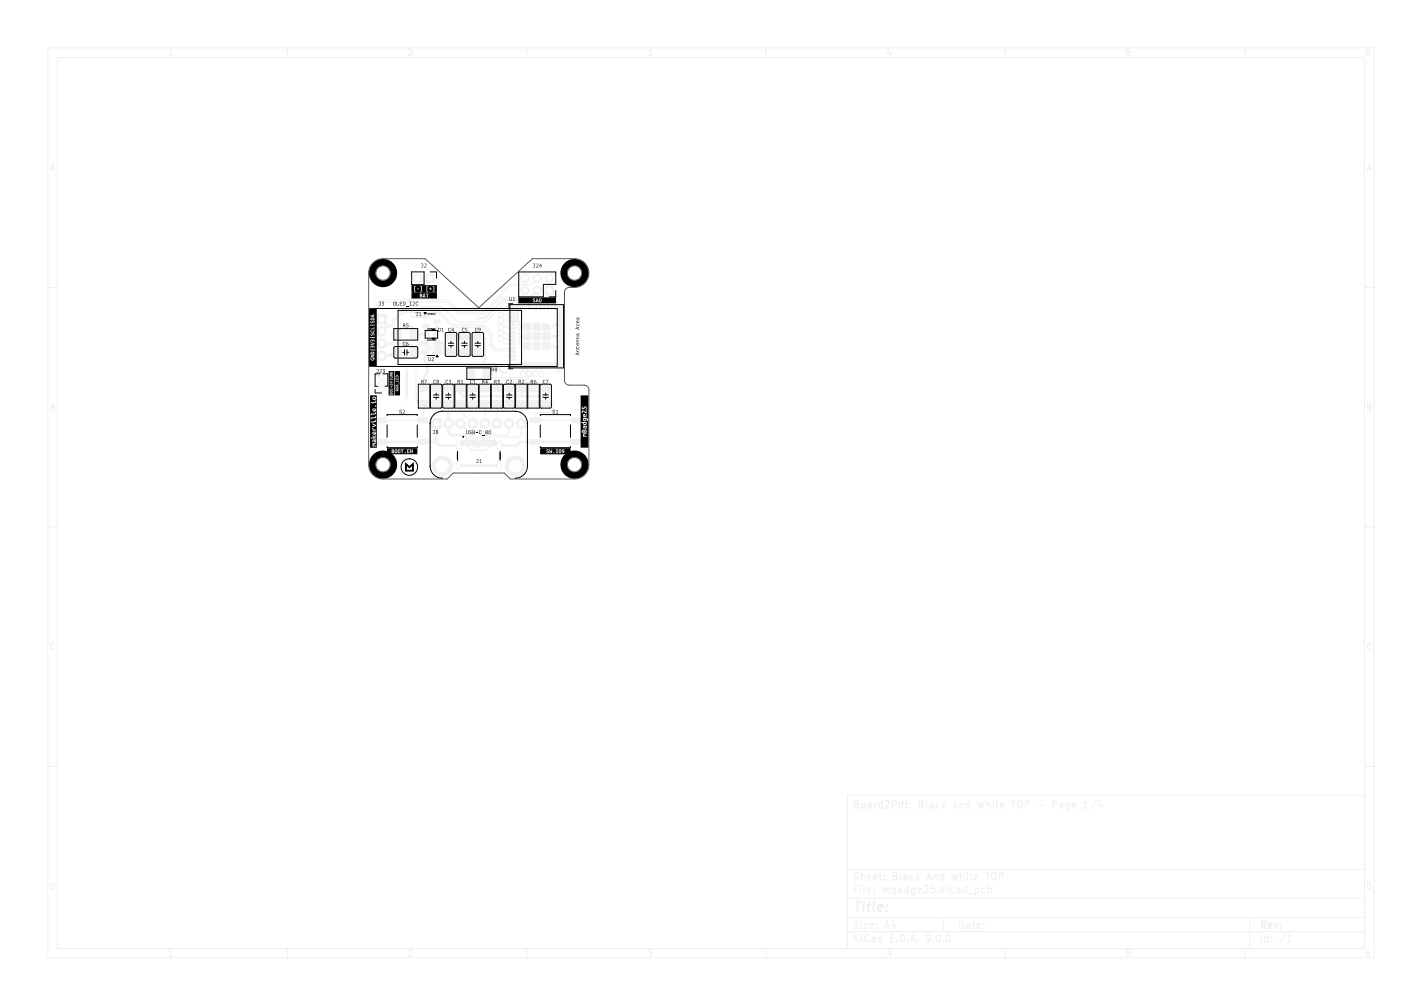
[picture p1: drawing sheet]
<svg xmlns="http://www.w3.org/2000/svg" width="297mm" height="210mm" viewBox="0 0 297 210" stroke-linecap="round" stroke-linejoin="round" font-family="sans-serif">
<g fill="none" stroke="#f0f0f0" stroke-width=".21">
<path d="M10 10h277v190h-277zM12 12h273v186h-273zM35.3 11.6h.8M35.3 10.7l.4-.4v1.3M60 10v2M85.3 10.4l.5-.1 .3 .4-.8 .9h.8M110 10v2M135.3 10.3h.8l-.4 .5 .3 .1v.6l-.2 .1-.5-.1M160 10v2M185.7 10.2l-.4 1h.9M186 10.7v.9M210 10v2"/>
<path d="M236 10.3h-.6l-.1 .6 .2-.1 .5 .1 .1 .1-.1 .5-.2 .1-.5-.1M260 10v2M286 10.3l-.4 .1-.2 .2-.1 .7 .3 .3 .4-.1 .1-.5-.1-.1-.4-.1-.3 .2M10.6 35.6l.4-1.3 .4 1.3M10.7 35.2h.6M285.6 35.6l.4-1.3 .4 1.3M285.7 35.2h.6M10 60h2M285 60h2M10.7 84.3h.4l.2 .2-.2 .4 .2 .1 .1 .3-.2 .3h-.5zM10.7 84.9h.4M99.7 91.3h.9l.2 .2v.9"/>
<path d="M101.3 84.3v4.1l-2 2v2.9l.2 .2h.5l.2-.2v-.9M103.8 84.3v4.1l-1.7 1.7h-1.7l-.7 .7v1.6M285.7 84.3h.4l.2 .2-.2 .4 .2 .1 .1 .3-.2 .3h-.5zM285.7 84.9h.4M10 110h2M285 110h2M11.4 134.4a.58 .58 0 0 0-.8 .5 .58 .58 0 0 0 .8 .6M286.4 134.4a.58 .58 0 0 0-.8 .5 .58 .58 0 0 0 .8 .6M10 160h2M177 166h108v32h-108zM178.5 167.2h.5l.2 .3-.2 .4 .2 .2 .1 .3-.3 .3h-.5zM178.5 167.9h.5"/>
<path d="M180 167.8l.4-.1 .3 .3v.4l-.3 .3-.4-.1-.1-.2zM181.3 167.8h.6l.1 .9M182 168.1h-.5l-.3 .2 .3 .4 .5-.1M182.7 167.7v1M183.1 167.7l-.4 .3M184.2 167.8l-.4-.1-.3 .3 .2 .6h.5M184.2 167.2v1.5M184.9 167.3l.6-.1 .2 .4-.9 1.1h.9M186.4 168l.7-.1 .1-.2v-.4l-.8-.1v1.5M188.5 167.8l-.4-.1-.3 .3 .2 .6h.5M188.5 167.2v1.5M189 167.7h.6"/>
<path d="M189.6 167.2l-.4 .2v1.3M190.1 167.8v.1M190.1 168.6v.1M192 167.2h.5l.2 .3-.2 .4 .2 .2 .1 .3-.3 .3h-.5zM192 167.9h.5M193.5 167.2v1.3l.2 .2M194.2 167.8h.6l.1 .9M194.9 168.1h-.5l-.2 .2 .2 .4 .5-.1M196.2 167.8l-.4-.1-.3 .3 .2 .6h.5M196.9 167.2v1.5M197 168.1l.5 .6M197.5 167.7l-.6 .6"/>
<path d="M199 168.7l.5-1.5 .5 1.5M199.2 168.3h.7M200.5 167.7v1M200.5 167.8l.2-.1 .4 .1 .1 .9M202.5 167.8l-.4-.1-.3 .3 .2 .6h.5M202.5 167.2v1.5M204.2 167.2l.4 1.5 .3-1.1 .3 1.1 .3-1.5M206.1 167.8l.2-.1 .4 .1v.9M206.1 167.2v1.5M207.5 167.2v.1M207.5 167.7v1M208 167.7h.5"/>
<path d="M208.2 167.2v1.3l.3 .2M209 168.2l.7-.1-.1-.3-.4-.1-.2 .2v.7h.6M211.2 167.2h.9M211.7 167.2v1.5M212.7 167.3l.2-.1a.5 .5 0 0 1 .6 .5v.5a.5 .5 0 0 1-.5 .5 .5 .5 0 0 1-.5-.5v-.5zM214.2 168l.7-.1 .1-.2v-.4l-.8-.1v1.5M216.8 168.1h1.2M219.8 168l.7-.1 .2-.2-.1-.4-.8-.1v1.5M221.3 167.8h.6l.1 .9M222 168.1h-.5l-.3 .2 .3 .4 .5-.1M223.3 167.8l-.4-.1-.3 .3 .1 .6h.6M223.3 167.7v1.2l-.3 .3-.3-.1"/>
<path d="M224 168.2l.7-.1-.1-.3-.4-.1-.2 .2v.7h.6M226.4 168.7h.8M226.4 167.6l.4-.4v1.5M229 167.1l-1.3 2M229.7 167.1l-.3 1.1h.9M230.1 167.7v1M285 160h2M10.7 184.3a.66 .66 0 0 1 .7 .6 .66 .66 0 0 1-.7 .7zM35.3 198.7l.4-.4v1.3M35.3 199.6h.8M60 198v2M85.3 198.4l.5-.1 .3 .4-.8 .9h.8"/>
<path d="M110 198v2M135.3 198.3h.8l-.4 .5 .3 .1v.6l-.2 .1-.5-.1M160 198v2M177 194.5h108M177 191.5h108M177 187.5h108M177 181.5h108M178.5 195.1v1.5M178.5 185.6h.5M178.7 195.7l.6 .9M179.2 184.9h-.7v1.5M179.2 192.4l-.5-.1-.2 .1v.5l.6 .3 .1 .3-.2 .3-.6-.1"/>
<path d="M179.2 182.3l-.5-.1-.2 .1v.5l.6 .3 .1 .3-.2 .3-.6-.1M179.3 195.1l-.8 .9M179.7 184.9v.1M179.7 185.4v1M179.9 182.2v1.5M179.9 192.3v.1M179.9 192.8v1M179.9 182.8l.2-.1 .4 .1v.9M180 195.1v.1M180 195.6v1M180.5 192.8h.7l-.7 1h.7M180.5 184.9v1.3l.2 .2"/>
<path d="M181.2 185.9l.7-.1-.1-.3-.4-.1-.2 .2v.7h.6M181.2 183.2l.7-.1-.1-.3-.4-.1-.2 .2v.7h.6M181.5 195.2a.71 .71 0 0 0-1 .5 .71 .71 0 0 0 .7 .9l.3-.1M181.7 193.3l.8-.1-.1-.3-.4-.1-.3 .2 .1 .7h.6M182.2 195.7h.5l.1 .9M182.5 183.2l.7-.1-.1-.3-.4-.1-.2 .2v.7h.6M182.5 186.3v.1M182.5 185.5v.1M182.8 196h-.5l-.2 .2 .2 .4 .5-.1M183.1 193.7v.1M183.1 192.9v.1M183.6 182.7h.6"/>
<path d="M183.8 182.2v1.3l.4 .2M184.2 195.7l-.5-.1-.2 .3 .1 .6h.6M184.2 195.1v1.5M184.4 185.5l.4-.1 .2 .2M184.4 185.4v1M184.7 183.6v.1M184.7 182.8v.1M184.7 193.8l.5-1.5 .5 1.5M184.9 193.4h.7M185 185.6l.2-.2 .4 .1 .1 .9M185 185.6v.8M185.7 198.2l-.4 1h.9"/>
<path d="M186 198.7v.9M186 195.8h.5M186.4 185.5l.4-.1 .3 .3-.1 .6h-.6M186.4 184.9v1.5M186.5 182.2h.5l.3 .3-.3 .4 .3 .2 .1 .3-.3 .3h-.6zM186.5 182.9h.5M186.5 192.2l-.3 1.1h.9M186.7 195.1h-.7v1.5h.7M186.9 192.8v1M187.4 196.5v.1M187.7 185.5h.6l.1 .9M188 182.2v1.3l.2 .2"/>
<path d="M188.1 195.1a.76 .76 0 0 1 .9 .7 .76 .76 0 0 1-.9 .8zM188.4 185.8h-.5l-.2 .2 .2 .4 .5-.1M188.8 182.8h.6l.1 .9M189.5 183.1h-.5l-.3 .2 .3 .4 .5-.1M189.6 196.5v.1M189.7 185.5l-.4-.1-.3 .3 .2 .6h.5M189.7 184.9v1.5M190.1 196.6l.5-1.5 .5 1.5M190.2 196.2h.8M190.8 182.8l-.4-.1-.3 .3 .1 .6h.6M191.1 185.4v1.2l-.3 .3-.3-.1M191.1 185.5l-.4-.1-.3 .3 .1 .6h.6"/>
<path d="M191.5 182.2v1.5M191.6 196.5v.1M191.6 183.1l.4 .6M191.7 185.9l.8-.1-.1-.3-.4-.1-.3 .2 .1 .7h.6M192 182.7l-.5 .6M193 185l.6-.1 .3 .4-.9 1.1h.9M193.6 183.7l.5-1.5 .5 1.5M193.7 183.3h.8M194.2 195.7l-.2 .3h-.5l-.1-.3 .1-.5 .5-.1 .2 .1a.99 .99 0 0 1-.4 1.4h-.3M194.9 196.5v.1M195.1 182.8l.2-.1 .4 .1v.9M195.1 182.7v1"/>
<path d="M195.2 184.9h-.7v.7l.2-.1h.5l.1 .3-.1 .5-.2 .1-.5-.1M195.7 195.2l.2-.1a.8 .8 0 0 1 .5 .7 .8 .8 0 0 1-.5 .8l-.2-.1-.2-.5zM196 186.3v.1M196.7 184.9v1.5M196.8 185.8l.4 .6M197 191.5v3M197 196.5v.1M197.1 182.8l-.4-.1-.3 .3 .1 .6h.6M197.1 182.2v1.5M197.2 185.4l-.5 .6M197.8 195.2l.2-.1a.8 .8 0 0 1 .5 .7 .8 .8 0 0 1-.5 .8l-.2-.1-.1-.5zM197.9 184.9v.1"/>
<path d="M197.9 185.4v1M198.8 182.2l.4 1.5 .3-1.1 .2 1.1 .4-1.5M199.2 185.5l-.4-.1-.3 .3 .2 .6h.5M199.9 185.5h.6v.9M200.5 192.3a.76 .76 0 0 1 .8 .7 .76 .76 0 0 1-.8 .8zM200.5 185.8h-.5l-.2 .2 .2 .4 .5-.1M200.7 182.8l.2-.1 .3 .1 .1 .9M200.7 182.2v1.5M201.9 184.9v1.5M201.9 185.5l-.4-.1-.3 .3 .1 .6h.6M202 192.9h.5l.1 .9M202 182.2v.1"/>
<path d="M202 182.7v1M202.2 186.5h1.2M202.5 182.7h.6M202.6 193.2h-.5l-.2 .2 .2 .4 .5-.1M202.7 182.2v1.3l.4 .2M203.1 192.8h.6M203.3 192.3v1.3l.4 .2M203.5 183.2l.7-.1v-.3l-.5-.1-.2 .2 .1 .7h.6M203.7 185.5l.5-.1 .3 .3-.2 .6h-.6M203.7 185.4v1.5M204.1 193.3l.7-.1-.1-.3-.4-.1-.2 .2 .1 .7h.5M205.5 193.7v.1"/>
<path d="M205.5 192.9v.1M205.7 185.5l-.4-.1-.3 .3 .2 .6h.5M205.8 182.2h.9M206.2 182.2v1.5M206.4 185.5l.4-.1 .3 .3-.1 .6h-.6M206.4 184.9v1.5M207.2 182.4l.3-.2a.5 .5 0 0 1 .6 .5v.5a.5 .5 0 0 1-.5 .5 .5 .5 0 0 1-.5-.5zM208.7 183l.8-.1 .1-.2-.1-.4-.8-.1v1.5M210 198v2M236 198.3h-.6l-.1 .6 .2-.1 .5 .1 .1 .1-.1 .5-.2 .1-.5-.1M260 198v2M261 191.5v6.5"/>
<path d="M263.5 195.1v1.5M264.8 195.7l-.4-.1-.3 .3 .1 .6h.6M264.8 195.1v1.5M265.5 196.5v.1M265.5 195.7v.1M268.5 195l-1.3 2M268.9 196.6h.8M268.9 195.5l.4-.4v1.5M285.7 184.3a.66 .66 0 0 1 .7 .6 .66 .66 0 0 1-.7 .7zM286 198.3l-.4 .1-.2 .2-.1 .8 .3 .2 .4-.1 .1-.5-.1-.1-.4-.1-.3 .2"/>
</g>
<path d="M97.6 92.4v.7l1 .9h2.8l1-.9v-.7M263.6 193.1l.7-.1 .1-.2-.1-.4-.7-.1v1.5M263.9 193.1l.5 .7M265 193.3l.7-.2-.1-.2-.4-.1-.2 .2 .1 .7h.5M266.2 192.8l.4 1 .3-1M267.5 193.6v.2M267.5 192.9v.1" fill="none" stroke="#f0f0f0" stroke-width=".3"/>
<path d="M178.7 188.2h1.1M179.3 188.2l-.3 2M180.4 188.9l-.1 1.3M180.5 188.2v.2M181.1 188.9h.7M181.5 188.2l-.3 1.7 .1 .2 .4 .1M182.6 188.2l-.2 1.7 .2 .3M183.4 189.5l1-.1-.1-.4h-.7l-.3 .9 .3 .3 .6-.1M185.1 190v.2M185.3 189l-.1 .2" fill="none" stroke="#f0f0f0" stroke-width=".4"/>
<g fill="#f0f0f0" stroke="#f0f0f0" stroke-width=".21">
<path d="M78.7 87.3h2v1h-2z"/>
<path d="M87.3 87.3h2v1h-2z"/>
<path d="M78.7 91.8h2v1h-2z"/>
<path d="M87.3 91.8h2v1h-2z"/>
<path d="M115.9 63.9h.4v.8h-.4z"/>
<path d="M115.1 63.9h.4v.8h-.4z"/>
<path d="M114.3 63.9h.4v.8h-.4z"/>
<path d="M113.5 63.9h.4v.8h-.4z"/>
<path d="M112.7 63.9h.4v.8h-.4z"/>
<path d="M111.9 63.9h.4v.8h-.4z"/>
<path d="M111.1 63.9h.4v.8h-.4z"/>
<path d="M110.3 63.9h.4v.8h-.4z"/>
<path d="M109.5 63.9h.4v.8h-.4z"/>
<path d="M108.7 63.9h.4v.8h-.4z"/>
<path d="M107.9 63.9h.4v.8h-.4z"/>
<path d="M106.8 65.2h.8v.4h-.8z"/>
<path d="M106.8 66h.8v.4h-.8z"/>
<path d="M106.8 66.8h.8v.4h-.8z"/>
<path d="M106.8 67.6h.8v.4h-.8z"/>
<path d="M106.8 68.4h.8v.4h-.8z"/>
<path d="M106.8 69.2h.8v.4h-.8z"/>
<path d="M106.8 70h.8v.4h-.8z"/>
<path d="M106.8 70.8h.8v.4h-.8z"/>
<path d="M106.8 71.6h.8v.4h-.8z"/>
<path d="M106.8 72.4h.8v.4h-.8z"/>
<path d="M106.8 73.2h.8v.4h-.8z"/>
<path d="M106.8 74h.8v.4h-.8z"/>
<path d="M106.8 74.8h.8v.4h-.8z"/>
<path d="M107.9 75.7h.4v.8h-.4z"/>
<path d="M108.7 75.7h.4v.8h-.4z"/>
<path d="M109.5 75.7h.4v.8h-.4z"/>
<path d="M110.3 75.7h.4v.8h-.4z"/>
<path d="M111.1 75.7h.4v.8h-.4z"/>
<path d="M111.9 75.7h.4v.8h-.4z"/>
<path d="M112.7 75.7h.4v.8h-.4z"/>
<path d="M113.5 75.7h.4v.8h-.4z"/>
<path d="M114.3 75.7h.4v.8h-.4z"/>
<path d="M115.1 75.7h.4v.8h-.4z"/>
<path d="M115.9 75.7h.4v.8h-.4z"/>
<path d="M116.6 74.8h.8v.4h-.8z"/>
<path d="M116.6 74h.8v.4h-.8z"/>
<path d="M116.6 73.2h.8v.4h-.8z"/>
<path d="M116.6 72.4h.8v.4h-.8z"/>
<path d="M116.6 71.6h.8v.4h-.8z"/>
<path d="M116.6 70.8h.8v.4h-.8z"/>
<path d="M116.6 70h.8v.4h-.8z"/>
<path d="M116.6 69.2h.8v.4h-.8z"/>
<path d="M116.6 68.4h.8v.4h-.8z"/>
<path d="M116.6 67.6h.8v.4h-.8z"/>
<path d="M116.6 66.8h.8v.4h-.8z"/>
<path d="M116.6 66h.8v.4h-.8z"/>
<path d="M116.6 65.2h.8v.4h-.8z"/>
<path d="M113.3 67.5h.9l.6 .6v.9h-1.5z"/>
<path d="M111.4 67.5h1.4v1.5h-1.4z"/>
<path d="M109.4 67.5h1.4v1.5h-1.4z"/>
<path d="M113.3 69.5h1.5v1.4h-1.5z"/>
<path d="M111.4 69.5h1.4v1.4h-1.4z"/>
<path d="M109.4 69.5h1.4v1.4h-1.4z"/>
<path d="M113.3 71.5h1.5v1.4h-1.5z"/>
<path d="M111.4 71.5h1.4v1.4h-1.4z"/>
<path d="M109.4 71.5h1.4v1.4h-1.4z"/>
<path d="M116.7 75.8h.7v.7h-.7z"/>
<path d="M106.8 75.8h.7v.7h-.7z"/>
<path d="M106.8 63.9h.7v.7h-.7z"/>
<path d="M116.7 63.9h.7v.7h-.7z"/>
<path d="M85.7 72.7h1.2v1.7h-1.2z"/>
<path d="M82.6 72.7h1.2v1.7h-1.2z"/>
<path d="M104.2 67.8h.8v.9h-.8z"/>
<path d="M97.9 80.5h1.7v1.2h-1.7z"/>
<path d="M97.9 83.7h1.7v1.2h-1.7z"/>
<path d="M90.3 83.7h1.6v1.2h-1.6z"/>
<path d="M90.3 80.5h1.6v1.2h-1.6z"/>
<path d="M90.2 87.5h1.9v1.8h-1.9z"/>
<path d="M108.9 77.6h.8v.9h-.8z"/>
<path d="M104.2 70.4h.8v.8h-.8z"/>
<path d="M105.5 80.5h1.7v1.2h-1.7z"/>
<path d="M105.5 83.7h1.7v1.2h-1.7z"/>
<path d="M103 83.7h1.6v1.1h-1.6z"/>
<path d="M103 80.6h1.6v1.1h-1.6z"/>
<path d="M96.5 91.9h.6v1.1h-.6z"/>
<path d="M97.3 91.9h.6v1.1h-.6z"/>
<path d="M98.6 91.9h.3v1.1h-.3z"/>
<path d="M99.6 91.9h.3v1.1h-.3z"/>
<path d="M100.1 91.9h.3v1.1h-.3z"/>
<path d="M101.1 91.9h.3v1.1h-.3z"/>
<path d="M102.9 91.9h.6v1.1h-.6z"/>
<path d="M102.1 91.9h.6v1.1h-.6z"/>
<path d="M101.6 91.9h.3v1.1h-.3z"/>
<path d="M100.6 91.9h.3v1.1h-.3z"/>
<path d="M99.1 91.9h.3v1.1h-.3z"/>
<path d="M98.1 91.9h.3v1.1h-.3z"/>
<path d="M112.7 77.6h.8v.9h-.8z"/>
<path d="M111.4 77.6h.9v.9h-.9z"/>
<path d="M104.2 69.1h.8v.8h-.8z"/>
<path d="M90.7 73.3l1.4-.1 .1 .6-1.4 .1z"/>
<path d="M90.7 72.3h1.4l.1 .5-1.4 .1z"/>
<path d="M90.7 71.4l1.4-.1 .1 .6-1.4 .1z"/>
<path d="M88 71.4l1.4-.1 .1 .6-1.4 .1z"/>
<path d="M88 73.3l1.4-.1 .1 .6-1.4 .1z"/>
<path d="M97.9 77.2h1.1v1.6h-1.1z"/>
<path d="M101 77.2h1.1v1.6h-1.1z"/>
<path d="M110.8 87.3h2v1h-2z"/>
<path d="M119.3 87.3h1.9v1h-1.9z"/>
<path d="M110.8 91.8h2v1h-2z"/>
<path d="M119.3 91.8h1.9v1h-1.9z"/>
<path d="M82.6 69h1.2v1.6h-1.2z"/>
<path d="M85.7 69h1.2v1.6h-1.2z"/>
<path d="M110.1 77.6h.9v.9h-.9z"/>
<path d="M96.2 72.9h1.6v1.2h-1.6z"/>
<path d="M96.2 69.7h1.6v1.2h-1.6z"/>
<path d="M110.6 83.7h1.6v1.1h-1.6z"/>
<path d="M110.6 80.6h1.6v1.1h-1.6z"/>
<path d="M113.1 83.7h1.7v1.2h-1.7z"/>
<path d="M113.1 80.5h1.7v1.2h-1.7z"/>
<path d="M78.8 65.7h1.8v1.9h-1.8z"/>
<path d="M104.2 66.6h.8v.8h-.8z"/>
<path d="M89.1 57.3h1.5v1.6h-1.5z"/>
<path d="M104.2 65.3h.8v.8h-.8z"/>
<path d="M79.2 80.8h.9v.9h-.9z"/>
<path d="M88.3 65.9h1.2l.1 .5h-1.2z"/>
<path d="M88.3 67.8h1.2l.1 .5h-1.2z"/>
<path d="M90.6 66.8h1.2l.1 .5-1.2 .1z"/>
<path d="M99 69.7h1.6v1.2h-1.6z"/>
<path d="M99 72.9h1.6v1.2h-1.6z"/>
<path d="M95.4 83.7h1.6v1.1h-1.6z"/>
<path d="M95.4 80.6h1.6v1.1h-1.6z"/>
<path d="M92.8 83.7h1.7v1.2h-1.7z"/>
<path d="M92.8 80.5h1.7v1.2h-1.7z"/>
<path d="M90.5 69.5h.6v.6h-.6z"/>
<path d="M89.1 69.5h.6v.6h-.6z"/>
<path d="M87.8 83.7h1.6v1.1h-1.6z"/>
<path d="M87.8 80.6h1.6v1.1h-1.6z"/>
<path d="M114 59.9h1.5v1.5h-1.5z"/>
<path d="M108.1 83.7h1.6v1.1h-1.6z"/>
<path d="M108.1 80.6h1.6v1.1h-1.6z"/>
<path d="M100.5 83.7h1.6v1.1h-1.6z"/>
<path d="M100.5 80.6h1.6v1.1h-1.6z"/>
<path d="M93.4 72.9h1.6v1.2h-1.6z"/>
<path d="M93.4 69.7h1.6v1.2h-1.6z"/>
<circle cx="107.6" cy="97.3" r="2.1"/>
<circle cx="92.4" cy="97.3" r="2.1"/>
<circle cx="93.7" cy="88.4" r="1.02"/>
<circle cx="96.2" cy="88.4" r="1.02"/>
<circle cx="98.7" cy="88.4" r="1.02"/>
<circle cx="101.3" cy="88.4" r="1.02"/>
<circle cx="103.8" cy="88.4" r="1.02"/>
<circle cx="106.4" cy="88.4" r="1.02"/>
<circle cx="108.9" cy="88.4" r="1.02"/>
<circle cx="79.7" cy="69.2" r="1"/>
<circle cx="79.7" cy="71.7" r="1"/>
<circle cx="79.7" cy="74.3" r="1"/>
<circle cx="87.3" cy="58.1" r=".85"/>
<circle cx="79.7" cy="80" r=".5"/>
<circle cx="79.7" cy="78.7" r=".5"/>
<circle cx="114.7" cy="58.1" r=".85"/>
<circle cx="112.2" cy="60.6" r=".85"/>
<circle cx="112.2" cy="58.1" r=".85"/>
<circle cx="109.7" cy="60.6" r=".85"/>
<circle cx="109.7" cy="58.1" r=".85"/>
<circle cx="112.1" cy="71.2" r=".3"/>
<circle cx="114.1" cy="69.2" r=".3"/>
<circle cx="82" cy="69.8" r=".3"/>
<circle cx="94.9" cy="81.1" r=".3"/>
<circle cx="116.1" cy="63.1" r=".3"/>
<circle cx="110.1" cy="69.2" r=".3"/>
<circle cx="99.8" cy="72.5" r=".3"/>
<circle cx="106" cy="67.5" r=".3"/>
<circle cx="113.1" cy="70.2" r=".3"/>
<circle cx="98.7" cy="83.1" r=".3"/>
<circle cx="108.9" cy="82.3" r=".3"/>
<circle cx="90.3" cy="72.6" r=".3"/>
<circle cx="113.1" cy="72.2" r=".3"/>
<circle cx="108.4" cy="70.2" r=".3"/>
<circle cx="89.1" cy="72.6" r=".3"/>
<circle cx="106" cy="76.7" r=".3"/>
<circle cx="92.4" cy="81.1" r=".3"/>
<circle cx="108.5" cy="72.1" r=".3"/>
<circle cx="108.4" cy="68.2" r=".3"/>
<circle cx="115.1" cy="70.2" r=".3"/>
<circle cx="115.1" cy="72.2" r=".3"/>
<circle cx="89.7" cy="72.6" r=".3"/>
<circle cx="110.1" cy="71.2" r=".3"/>
<circle cx="115.1" cy="68.2" r=".3"/>
<circle cx="106.4" cy="83.1" r=".3"/>
<circle cx="106" cy="64.3" r=".3"/>
<circle cx="95.6" cy="70.3" r=".3"/>
<circle cx="111.1" cy="72.2" r=".3"/>
<circle cx="111.1" cy="70.2" r=".3"/>
<circle cx="111.1" cy="68.2" r=".3"/>
<circle cx="116.5" cy="77.4" r=".3"/>
<circle cx="114" cy="82.3" r=".3"/>
<circle cx="112.1" cy="69.2" r=".3"/>
<circle cx="113.1" cy="68.2" r=".3"/>
<circle cx="115.3" cy="63.1" r=".3"/>
<circle cx="114.1" cy="71.2" r=".3"/>
<circle cx="85" cy="68" r=".3"/>
<circle cx="85" cy="77" r=".3"/>
<circle cx="85" cy="83.3" r=".3"/>
<circle cx="95.6" cy="73.4" r=".3"/>
<circle cx="106.3" cy="79.9" r=".3"/>
<circle cx="106.3" cy="77.8" r=".3"/>
<circle cx="99.8" cy="69.1" r=".3"/>
<circle cx="99.8" cy="66.4" r=".3"/>
<circle cx="115.5" cy="84.3" r=".3"/>
<circle cx="106" cy="74.2" r=".3"/>
<circle cx="86.9" cy="77.1" r=".3"/>
<circle cx="88.2" cy="64" r=".3"/>
<circle cx="86" cy="66.1" r=".3"/>
<circle cx="103.4" cy="78" r=".3"/>
<circle cx="106" cy="71.8" r=".3"/>
<circle cx="97.2" cy="78" r=".3"/>
<circle cx="112.1" cy="63.1" r=".3"/>
<circle cx="112.9" cy="63.1" r=".3"/>
</g>
<path d="M95.7 92.5v1.1M95.7 96.8v.8M104.3 92.5v1.1M104.3 96.8v.8" fill="none" stroke="#f0f0f0" stroke-width="1"/>
<g fill="none" stroke="#f0f0f0" stroke-width=".25">
<path d="M112.2 58.1l-1.3 1.3h-4.3l-5.7 5.7h-4.8l-2.5-2.5h-13.7l-2.2 2.2v2.8l.4 .5h.5l1.1 1.1 1-1h1.3l.5-.4v-.8l1.7-1.7h7.3l3.1 3h6.3l1.5 1.4v2.5l1.1 1.1h3l.1 .1h.6M84 64.8h7.7l3 3.1h6.4l1.7 1.6v2.5l.8 .8h2.9l.2-.2h.5M84 64.8h.1M86.9 77.1v6.4l.8 .8h3.4M88.2 64h4.2l3.2 3.3h5.7l4.1-4h4.8l.3 .2v.8M97.2 78h1.3M101.6 78h1.8M104.6 68.3h1.3l.4 .3h.9M104.6 69.5h1l.7 .7h.9M104.6 70.8h1.5l.2 .2h.9M106 74.2h1.2M106 71.8h1.2"/>
<path d="M107.2 65.4h-.9l-.3 .3h-1.4M107.2 66.2h-.9l-.8 .8h-.9M108.9 76.1v.8l.4 .4v1.3l-.2 .2h-6.2l-1.6 1.6v.8M109.7 76.1v.7l.9 .9v1l-.5 .6h-5.8l-.5 .5v1.4h2.5M112.1 76.1v.9l-.3 .3v.8M112.1 63.1v1.2M112.2 60.6l-1.4 1.4h-6.1l-3.7 3.6h-5.1l-2.5-2.5h-13.4l-1.9 1.9v2.4l.2 .2h.4l1-1 1.1 1.1h1l.2-.1v-.8l2-2M112.9 76.1l.2 2M112.9 63.1v1.2M88.6 84.3v1.8l-.4 .4v1.3h-8.4M91.1 84.3h.1M96.2 84.3v1.6l2.5 2.5v4"/>
<path d="M96.2 88.4l2 2.1v1.9M98.7 81.1h2.6M101.3 81.1v.1M106.3 88.4v1.9l-.4 .5h-4.2l-.5 .5v1.1M106.3 81.1v.1M108.9 84.3v6.4l-.5 .5h-6.3l-.4 .4v.8M111.4 84.3h.1M111.4 84.3h4.1v1.3l-.6 .5h-2.7l-.5 .5v1.2h8.5M114 84.3h.1"/>
</g>
<g fill="none" stroke="#f0f0f0" stroke-width=".5">
<path d="M79.7 71.7h5.7l.9 .9v1h2.4v1.9l.5 .4M81.9 69.8h1.3M83.2 73.6h-1l-.7 .7h-1.8M85 68.1h.9l.4 .4v1.3h3.1v-.6l-.4-.4v-.7M85 77v6.3M86 66.2h3M89.1 72.6h2.3M89.2 75.9h13.9l2 1.9h1.2M89.2 75.9v2.1l-.6 .6v2.6M91.2 67.1v1.2l-.4 .4v1.8l.6 .7v.5h1.3v1.8M92.7 73.5l-1.3 .1M92.7 73.5h4.3"/>
<path d="M94.2 70.3h2.8v1.1l.6 .6h1.7l.5 .5v1M99.8 69.1v1.2h1.1l.4 .4v5.2M106 64.3h2.1v2.7M106.3 79.9h4.5l.6 .6v.7M107.1 76.2h-.5l-.6 .5M108.1 67l.4 .4v4.8h7l.4 .4h1.1M108.1 67h-1.6l-.5 .5M108.5 70.2h8.5M110.1 68.2v4M112.1 68.2v4M114.1 68.2v4M114.5 62.3h-3.1l-.3 .3h-6.1l-3.8 3.8h-1.4"/>
<path d="M114.7 60.6v1.1l-.2 .2v2.4M115.3 63.1v1.2h1.7v12.6l-.5 .5M116.1 63.1v1.2M117 67.8h-1.3l-.4 .4h-6.8M79.8 92.3h11.3M91.1 92.3l.8 .7h3.8M91.1 81.1h5.1M91.1 88.4v3.9M93.6 84.3v6l.6 .5h2.8l.6 .6v1M95.7 93v4.2h8.6v-4.2M96.2 81.1v.1M96.8 92.4h-.5l-.6 .6"/>
<path d="M98.7 82.7v1.6M103.2 92.4h.5l.6 .6M106.3 82.7v1.6M108.9 81.2v1.5M114 81.1v1.2l-.4 .4h-17l-.4-.4v-1.1M120.2 92.3h-11.5l-.7 .7h-3.7"/>
</g>
<g fill="#fff" stroke="#fff" stroke-width=".21">
<circle cx="112.1" cy="71.2" r=".15"/>
<circle cx="114.1" cy="69.2" r=".15"/>
<circle cx="81.9" cy="69.8" r=".15"/>
<circle cx="94.9" cy="81.1" r=".15"/>
<circle cx="116.1" cy="63.1" r=".15"/>
<circle cx="110.1" cy="69.2" r=".15"/>
<circle cx="99.8" cy="72.5" r=".15"/>
<circle cx="106" cy="67.5" r=".15"/>
<circle cx="113.1" cy="70.2" r=".15"/>
<circle cx="98.7" cy="83.1" r=".15"/>
<circle cx="108.9" cy="82.3" r=".15"/>
<circle cx="90.3" cy="72.6" r=".15"/>
<circle cx="113.1" cy="72.2" r=".15"/>
<circle cx="108.5" cy="70.2" r=".15"/>
<circle cx="89.1" cy="72.6" r=".15"/>
<circle cx="106" cy="76.7" r=".15"/>
<circle cx="92.4" cy="81.1" r=".15"/>
<circle cx="108.5" cy="72.2" r=".15"/>
<circle cx="108.4" cy="68.2" r=".15"/>
<circle cx="115.2" cy="70.2" r=".15"/>
<circle cx="115.1" cy="72.2" r=".15"/>
<circle cx="89.7" cy="72.6" r=".15"/>
<circle cx="110.1" cy="71.2" r=".15"/>
<circle cx="115.1" cy="68.2" r=".15"/>
<circle cx="106.3" cy="83.1" r=".15"/>
<circle cx="106" cy="64.2" r=".15"/>
<circle cx="95.6" cy="70.3" r=".15"/>
<circle cx="111.1" cy="72.2" r=".15"/>
<circle cx="111.1" cy="70.2" r=".15"/>
<circle cx="111.1" cy="68.2" r=".15"/>
<circle cx="116.5" cy="77.4" r=".15"/>
<circle cx="114" cy="82.3" r=".15"/>
<circle cx="112.1" cy="69.2" r=".15"/>
<circle cx="113.1" cy="68.2" r=".15"/>
<circle cx="115.3" cy="63.1" r=".15"/>
<circle cx="114.1" cy="71.2" r=".15"/>
<circle cx="84.9" cy="68.1" r=".15"/>
<circle cx="84.9" cy="77" r=".15"/>
<circle cx="84.9" cy="83.3" r=".15"/>
<circle cx="95.6" cy="73.5" r=".15"/>
<circle cx="106.3" cy="79.9" r=".15"/>
<circle cx="106.3" cy="77.8" r=".15"/>
<circle cx="99.8" cy="69.1" r=".15"/>
<circle cx="99.8" cy="66.4" r=".15"/>
<circle cx="115.5" cy="84.2" r=".15"/>
<circle cx="106" cy="74.2" r=".15"/>
<circle cx="86.9" cy="77.1" r=".15"/>
<circle cx="88.2" cy="64" r=".15"/>
<circle cx="86" cy="66.2" r=".15"/>
<circle cx="103.4" cy="78" r=".15"/>
<circle cx="106" cy="71.8" r=".15"/>
<circle cx="97.2" cy="78" r=".15"/>
<circle cx="112.1" cy="63.1" r=".15"/>
<circle cx="112.9" cy="63.1" r=".15"/>
<circle cx="104.6" cy="68.2" r=".33"/>
<circle cx="107.6" cy="97.3" r="1.22"/>
<circle cx="92.4" cy="97.3" r="1.22"/>
<circle cx="91.1" cy="88.4" r=".48"/>
<circle cx="93.7" cy="88.4" r=".48"/>
<circle cx="96.2" cy="88.4" r=".48"/>
<circle cx="98.7" cy="88.4" r=".48"/>
<circle cx="101.3" cy="88.4" r=".48"/>
<circle cx="103.8" cy="88.4" r=".48"/>
<circle cx="106.4" cy="88.4" r=".48"/>
<circle cx="108.9" cy="88.4" r=".48"/>
<circle cx="109.3" cy="78.1" r=".33"/>
<circle cx="104.6" cy="70.8" r=".33"/>
<circle cx="97.1" cy="93.5" r=".25"/>
<circle cx="102.9" cy="93.5" r=".25"/>
<circle cx="113.1" cy="78.1" r=".33"/>
<circle cx="111.8" cy="78.1" r=".33"/>
<circle cx="104.6" cy="69.5" r=".33"/>
<circle cx="110.6" cy="78.1" r=".33"/>
<circle cx="79.7" cy="66.6" r=".5"/>
<circle cx="79.7" cy="69.2" r=".5"/>
<circle cx="79.7" cy="71.7" r=".5"/>
<circle cx="79.7" cy="74.3" r=".5"/>
<circle cx="104.6" cy="67" r=".33"/>
<circle cx="89.8" cy="58.1" r=".5"/>
<circle cx="87.3" cy="58.1" r=".5"/>
<circle cx="104.6" cy="65.7" r=".33"/>
<circle cx="79.7" cy="81.3" r=".32"/>
<circle cx="79.7" cy="80" r=".32"/>
<circle cx="79.7" cy="78.7" r=".32"/>
<circle cx="114.7" cy="60.6" r=".5"/>
<circle cx="114.7" cy="58.1" r=".5"/>
<circle cx="112.2" cy="60.6" r=".5"/>
<circle cx="112.2" cy="58.1" r=".5"/>
<circle cx="109.7" cy="60.6" r=".5"/>
<circle cx="109.7" cy="58.1" r=".5"/>
</g>
<path d="M95.7 92.5v1.1M95.7 96.8v.8M104.3 92.5v1.1M104.3 96.8v.8" fill="none" stroke="#fff" stroke-width=".6"/>
<g fill="none" stroke="#000" stroke-width="1.4">
<circle cx="80" cy="57" r="2.25"/>
<circle cx="120" cy="57" r="2.25"/>
<circle cx="80" cy="97" r="2.25"/>
<circle cx="120" cy="97" r="2.25"/>
</g>
<g fill="#000">
<path d="M87.9 55h.5l-.2 .8h-.3l.4-.1v-.6zM88.6 55.1a.28 .28 0 0 1 .5 0 .28 .28 0 0 1-.2 .5l-.2 .2h.4h-.5l.2-.3a.22 .22 0 0 0 .2-.3 .22 .22 0 0 0-.3 0zM111.3 55h.5l-.2 .8h-.3l.3-.1 .1-.6zM112 55.1a.28 .28 0 0 1 .4 0 .28 .28 0 0 1-.1 .5l-.2 .2h.4h-.5l.2-.3a.22 .22 0 0 0 .2-.3 .22 .22 0 0 0-.4 0zM113 55v.5h.2l-.2 .3v-.2h-.4l.4-.1v-.3l-.4 .3zM77.5 66.5h.4l.2 .2h-.6zM77.5 73.7l.4-.1 .2 .2h-.6zM77.6 65.9h.3v.1zM78.6 77h.4l-.1 .8h-.3l.3-.1 .1-.6zM77.1 64.3h1.5v12.3h-1.5v-1.7l.3 .1a.42 .42 0 0 0 .5 .3 .42 .42 0 0 0 .3-.6h-.4v.2h.3l-.2 .2h-.3l-.2-.4v.2h-.3v-.8l.8 .1-.5 .4h.8v-.1h-.5l.5-.4h-1.1v-.3h.3v.1h.8a.41 .41 0 0 0-.4-.5 .41 .41 0 0 0-.4 .4h-.3v-.8h.2v.1h1.1v-.1h-1.3v-.6h.3v.3l.1-.3 .3 .1 .2-.2 .2 .4v-.3a.46 .46 0 0 0-.4-.2 .46 .46 0 0 0-.4 .2h-.3v-1l.9 .4-.6 .1v.2l.4-.1a.23 .23 0 0 0 .3-.1 .23 .23 0 0 0 0-.3l-1-.2v-.3h.3v.3l.1-.3 .3 .1 .1-.1a.17 .17 0 0 1 .2 0 .17 .17 0 0 1-.1 .2l.2 .1v-.3a.56 .56 0 0 0-.8 0h-.3v-.7h.2v.1h1.1v-.1h-1.3v-.6h.3a.3 .3 0 0 0 .3 .3 .3 .3 0 0 0 .3-.4l.2 .4a.32 .32 0 0 0-.2-.5 .32 .32 0 0 0-.4 .3l-.2-.3v.2h-.3v-.7h.3a.41 .41 0 0 0 .5 .4 .41 .41 0 0 0 .3-.6l-.1 .1a.26 .26 0 0 1-.3 .3 .26 .26 0 0 1-.2-.4l-.5 .2v-.5h.3v.2h.8v-.5h-.1v.3h-1v-.8h.2v.2h1.1v-.2h-1.3v-.6h.3a.3 .3 0 0 0 .3 .3 .3 .3 0 0 0 .3-.4l.2 .4a.32 .32 0 0 0-.2-.5 .32 .32 0 0 0-.4 .3l-.2-.3v.2h-.3v-.6h.3v.2h.8a.41 .41 0 0 0-.4-.5 .41 .41 0 0 0-.4 .3h-.3v-.8h.3v.2l.8 .2v-.1l-.2-.1 .2-.4-1.1 .2zM79.1 63h.4l-.1 .8-.3-.1 .3-.1v-.5zM79.3 77.1a.28 .28 0 0 1 .4 0 .28 .28 0 0 1-.1 .5l-.2 .2h.3h-.4l.2-.3a.22 .22 0 0 0 .2-.3 .22 .22 0 0 0-.4 0z"/>
<path d="M79.7 63h.5l-.2 .3a.24 .24 0 0 1 .2 .4 .24 .24 0 0 1-.4 0 .19 .19 0 0 0 .2 .1 .19 .19 0 0 0 .1-.3 .19 .19 0 0 0-.3-.1l.3-.3zM79.9 77h.5l-.2 .4a.24 .24 0 0 1 .2 .3 .24 .24 0 0 1-.4 0 .19 .19 0 0 0 .2 .1 .19 .19 0 0 0 .1-.2 .19 .19 0 0 0-.3-.1l.3-.4zM81.5 77.8l.3-.1 .1 .2zM81.2 77.5h1.1v5h-1.1v-.3l.8 .2a.31 .31 0 0 0-.2-.4 .31 .31 0 0 0-.4 .2h-.2v-.5h.2a.27 .27 0 0 0 .4 .3 .27 .27 0 0 0 0-.5l-.6 .2v-.5l1 .1v-.1h-1v-.5h.3l.2 .2 .3-.1-.2-.3-.1 .2h-.5v-.6h.2v.3a.25 .25 0 0 0 .3 0 .25 .25 0 0 0 .1-.2l.1 .2a.2 .2 0 0 0 .1-.2 .2 .2 0 0 0-.2-.1 .2 .2 0 0 0-.2 .2l-.1-.2h-.3v-.6l.7 .3-.5 .1v.1l.6-.2v-.1l-.8-.2v-.3l.1 .1h.9v-.1h-1v-.4h.2a.31 .31 0 0 0 .4 .2 .31 .31 0 0 0 .2-.4h-.3v.1h.2l-.1 .2h-.2l-.2-.3v.2h-.2v-.7l.6 .1-.4 .3h.6l-.4-.1 .4-.3h-.8v-.2l.8 .1a.31 .31 0 0 0-.2-.4 .31 .31 0 0 0-.4 .3h-.2zM82.2 63.1a.35 .35 0 0 1 .5 .3 .35 .35 0 0 1-.5 .3v-.3a.23 .23 0 0 0 .2 .3 .23 .23 0 0 0 .2-.4 .21 .21 0 0 0-.3-.2 .21 .21 0 0 0-.1 .3zM82.8 63l.1 .7h.3l.1-.2v.3h-.5zM82.7 78.5h.3l.1 .1zM83.5 63h.5l-.4 .1v.2h.3l-.3 .1v.3l.4 .1h-.5zM82.5 77.5h1v5h-1v-1h.1v.2h.6v-.2h-.2l.2-.1a.38 .38 0 0 0-.6 .1h-.1v-.6h.1a.31 .31 0 0 0 .4 .3 .31 .31 0 0 0 .2-.4h-.3l.2 .2-.3 .1v-.3l-.3 .1v-.4h.1v.2h.6a.26 .26 0 0 0 0-.3 .26 .26 0 0 0-.3-.1l-.4 .2v-.7h.8v.4l.1-.4h-.9v-.2l.7 .1v-.4l-.1 .3h-.6v-.7h.1v.3h.6v-.4l-.1 .3h-.1v-.2l-.3 .2v-.2h-.2v-.3l.1 .1h.6a.31 .31 0 0 0-.2-.4 .31 .31 0 0 0-.4 .3h-.1zM84.2 63a.41 .41 0 0 1 .5 .4 .41 .41 0 0 1-.5 .4v-.7v.6a.33 .33 0 0 0 .4-.4 .33 .33 0 0 0-.4-.2zM84.2 67.6a.26 .26 0 0 1 .4 0 .26 .26 0 0 1 0 .3l.1 .4-.3-.3h-.1l-.1 .3v-.7l.1 .3a.19 .19 0 0 0 .2-.1 .19 .19 0 0 0-.1-.2 .19 .19 0 0 0-.2 0zM84.3 71.5l.3-.1 .1 .2a.29 .29 0 0 0-.5 .2 .29 .29 0 0 0 .4 .3l.1-.1a.35 .35 0 0 1-.6 0 .35 .35 0 0 1 .2-.5z"/>
<path d="M84.8 63.9l.5 .1zM84.9 67.5h.4l-.3 .1v.3a.24 .24 0 0 1 .3 .1 .24 .24 0 0 1-.1 .3 .24 .24 0 0 1-.3-.1 .2 .2 0 0 0 .3 0 .2 .2 0 0 0 0-.2 .2 .2 0 0 0-.3-.1zM85 71.5l.2-.1-.3 .4a.27 .27 0 0 1 .4 .1 .27 .27 0 0 1-.2 .4 .27 .27 0 0 1-.3-.3l.1-.1a.19 .19 0 0 0 .3 .2 .19 .19 0 0 0 0-.3 .19 .19 0 0 0-.3 .1zM85.5 63h.5l-.2 .1v.6l.2 .1h-.5l.2-.1v-.6zM86.2 63.1a.28 .28 0 0 1 .4 0 .28 .28 0 0 1-.1 .4l-.2 .2 .4 .1h-.5l.2-.3a.22 .22 0 0 0 .2-.3 .22 .22 0 0 0-.4-.1zM86.8 65.2h.6v.2l-.2-.1v.6l.1 .1h-.4l.2-.1v-.6l-.3 .1zM86.9 63.1l.4-.1v.2a.29 .29 0 0 0-.4 .2 .29 .29 0 0 0 .4 .3l.1-.1a.35 .35 0 0 1-.6 0 .35 .35 0 0 1 .1-.5zM87.5 65.4l.4-.2v.7l.1 .1h-.4l.2-.1v-.6zM87.8 61.4l.2 .2h-.2zM87.8 61.7l.2 .1v.2h-.2zM88 79.3a.26 .26 0 0 1 .4 0 .26 .26 0 0 1 0 .4l.1 .4-.3-.4h-.1l-.1 .4v-.7l.1 .3a.19 .19 0 0 0 .2-.1 .19 .19 0 0 0 0-.3 .19 .19 0 0 0-.3 .1zM88.6 61.5l.1 .3h-.2z"/>
<path d="M89.4 74.6l.1 .5a.18 .18 0 0 0 .2 .2 .18 .18 0 0 0 .2-.2l.1-.5v.5a.27 .27 0 0 1-.3 .3 .27 .27 0 0 1-.3-.3zM90.2 74.7a.28 .28 0 0 1 .4 0 .28 .28 0 0 1-.2 .4l-.2 .2 .4 .1h-.5l.3-.3a.22 .22 0 0 0 .1-.3 .22 .22 0 0 0-.3-.1zM90.6 79.4l.4-.1v.2a.29 .29 0 0 0-.4 .2 .29 .29 0 0 0 .4 .3v-.1a.35 .35 0 0 1-.5 0 .35 .35 0 0 1 .1-.5zM85.9 59.5h5.4v1.6h-5.4v-.2h.9v-.2h-.2v-.3h.9v-.2l-.9 .2v-.5h1.4v.8h-.2v.2h1.6v-.2h-.2v-.5h.4v.2h.2v.2l.4-.4h-.2v-.2h-.2v.2h-.6v-.3h1.4v.8h-.2v.2h.3v-1.2h-.3v.2l-1.3-.2v1.2h-1v-1.2h-.3v.2l-1.3-.2v1.2h-.6zM85.9 61.1h5.4v1.2h-5.4v-1h1.8v.8h.2h.5l.1-.2 .4 .2-.2-.7h.4v.7h.2v-.7h.2v-.1l-.8 .1a.24 .24 0 0 0-.3 0 .24 .24 0 0 0 0 .3l-.1 .4h-.3l.2-.2-.1-.2a.27 .27 0 0 0 0-.4 .27 .27 0 0 0-.4 0h-1.8zM91.3 79.3a.22 .22 0 0 1 .3 0 .22 .22 0 0 1-.1 .4 .24 .24 0 0 1 0 .4 .24 .24 0 0 1-.3-.2l.2 .1a.16 .16 0 0 0 .2-.1 .16 .16 0 0 0-.2-.2 .16 .16 0 0 0-.1 .2v-.2l-.1-.2a.18 .18 0 0 0 .2 .2 .18 .18 0 0 0 .2-.3l-.4 .1zM91.5 68.4a.41 .41 0 0 1 .5 .4 .41 .41 0 0 1-.5 .4v-.7l.1 .7a.33 .33 0 0 0 .3-.4 .33 .33 0 0 0-.4-.3zM92.2 68.6l.3-.2v.8h.2h-.5h.2v-.6zM93.2 79.4l.3-.1 .1 .2a.29 .29 0 0 0-.5 .2 .29 .29 0 0 0 .4 .3l.1-.1a.35 .35 0 0 1-.6 0 .35 .35 0 0 1 .2-.5zM93.7 68.5l.4-.1v.3a.29 .29 0 0 0-.4 .1 .29 .29 0 0 0 .4 .3v-.1a.35 .35 0 0 1-.5 .1 .35 .35 0 0 1 .1-.6zM94.6 68.4l.1 .5h.1l-.1 .3-.1-.2h-.4l.4-.1v-.3l-.3 .3zM95.6 79.3a.26 .26 0 0 1 .4 0 .26 .26 0 0 1 0 .4l.1 .4-.3-.4h-.1l-.1 .4v-.7l.1 .3a.19 .19 0 0 0 .2-.1 .19 .19 0 0 0-.1-.3 .19 .19 0 0 0-.2 .1z"/>
<path d="M96.6 68.5l.3-.1 .1 .3a.29 .29 0 0 0-.5 .1 .29 .29 0 0 0 .4 .3l.1-.1a.35 .35 0 0 1-.6 .1 .35 .35 0 0 1 .2-.6zM97.2 68.4h.4l-.3 .1v.3a.24 .24 0 0 1 .3 .1 .24 .24 0 0 1-.1 .3 .24 .24 0 0 1-.3-.1 .2 .2 0 0 0 .3 0 .2 .2 0 0 0 0-.2 .2 .2 0 0 0-.3-.1zM98.3 79.4l.3-.1 .1 .2a.29 .29 0 0 0-.5 .2 .29 .29 0 0 0 .4 .3l.1-.1a.35 .35 0 0 1-.6 0 .35 .35 0 0 1 .2-.5zM99.3 68.5l.4-.1v.3a.29 .29 0 0 0-.4 .1 .29 .29 0 0 0 .4 .3v-.1a.35 .35 0 0 1-.5 .1 .35 .35 0 0 1 .1-.6zM99.9 68.5a.35 .35 0 0 1 .5 .3 .35 .35 0 0 1-.4 .4l.3-.4-.3 .1-.1-.2a.21 .21 0 0 0 .2 .2 .21 .21 0 0 0 .1-.3l-.3 .1zM100.7 79.3a.26 .26 0 0 1 .4 0 .26 .26 0 0 1 0 .4l.1 .4-.3-.4h-.1l-.1 .4v-.7l.1 .3a.19 .19 0 0 0 .2-.1 .19 .19 0 0 0 0-.3 .19 .19 0 0 0-.3 .1zM101.7 79.3l.1 .5h.1l-.1 .3-.1-.3h-.4h.4v-.4l-.4 .4zM102.7 76.8a.26 .26 0 0 1 .4 0 .26 .26 0 0 1 0 .3l.1 .4-.3-.3h-.1l-.1 .3v-.7l.1 .3a.19 .19 0 0 0 .2-.1 .19 .19 0 0 0-.1-.2 .19 .19 0 0 0-.2 0zM103.3 79.3a.26 .26 0 0 1 .3 0 .26 .26 0 0 1 0 .4l.2 .4-.3-.4h-.2v.4v-.7v.3a.19 .19 0 0 0 .3-.1 .19 .19 0 0 0-.1-.3 .19 .19 0 0 0-.2 .1zM103.4 76.8a.22 .22 0 0 1 .4 0 .22 .22 0 0 1-.1 .3 .24 .24 0 0 1 0 .4 .24 .24 0 0 1-.4-.2l.2 .2a.16 .16 0 0 0 .2-.2 .16 .16 0 0 0-.1-.2 .16 .16 0 0 0-.2 .2l.1-.2-.1-.2a.18 .18 0 0 0 .2 .2 .18 .18 0 0 0 .1-.2h-.3zM105.9 79.4l.3-.1 .1 .2a.29 .29 0 0 0-.5 .2 .29 .29 0 0 0 .4 .3l.1-.1a.35 .35 0 0 1-.6 0 .35 .35 0 0 1 .2-.5zM106.4 62l.1 .5a.18 .18 0 0 0 .2 .3 .18 .18 0 0 0 .1-.3l.1-.5v.6a.27 .27 0 0 1-.2 .2 .27 .27 0 0 1-.3-.2z"/>
<path d="M106.5 79.4a.28 .28 0 0 1 .4 0 .28 .28 0 0 1-.2 .4l-.2 .2 .4 .1h-.5l.3-.3a.22 .22 0 0 0 .1-.3 .22 .22 0 0 0-.3-.1zM107.1 62.2l.3-.2v.8h.2h-.5h.2v-.6zM108.3 79.3a.26 .26 0 0 1 .4 0 .26 .26 0 0 1 0 .4l.2 .4-.3-.4h-.2l-.1 .4v-.7l.1 .3a.19 .19 0 0 0 .3-.1 .19 .19 0 0 0-.1-.3 .19 .19 0 0 0-.3 .1zM109 79.4a.28 .28 0 0 1 .4 0 .28 .28 0 0 1-.1 .4l-.2 .2 .4 .1h-.5l.2-.3a.22 .22 0 0 0 .2-.3 .22 .22 0 0 0-.4-.1zM110.9 79.3a.26 .26 0 0 1 .3 0 .26 .26 0 0 1 .1 .4l.1 .4-.3-.4h-.1l-.1 .4v-.7l.1 .3a.19 .19 0 0 0 .2-.1 .19 .19 0 0 0-.1-.3 .19 .19 0 0 0-.2 .1zM111.7 79.4l.2-.1-.3 .4a.27 .27 0 0 1 .4 .1 .27 .27 0 0 1-.2 .4 .27 .27 0 0 1-.3-.3l.1-.1a.19 .19 0 0 0 .3 .2 .19 .19 0 0 0 0-.3 .19 .19 0 0 0-.3 .1zM112.2 62.5l.1 .3h-.2zM112.8 62.4l.2 .2a.17 .17 0 0 1 0 .3 .17 .17 0 0 1-.3 0zM113.5 79.4l.3-.1 .1 .2a.29 .29 0 0 0-.5 .2 .29 .29 0 0 0 .4 .3l.1-.1a.35 .35 0 0 1-.5 0 .35 .35 0 0 1 .1-.5zM108.3 62.1h7.8v1.2h-7.8v-.2h3.7l.1-.2h.2v.2h.2l-.1-.4h.1a.34 .34 0 0 0 .5 .4 .34 .34 0 0 0 .1-.6 .29 .29 0 0 0-.4-.2 .29 .29 0 0 0-.2 .4h-.1l-.1-.4h-.2l-.2 .8h-.3a.32 .32 0 0 0 .2-.4 .32 .32 0 0 0-.4-.2h.3a.24 .24 0 0 0-.3-.2 .24 .24 0 0 0-.1 .3 .24 .24 0 0 0 .3 .2v.2l-.3-.1v.2h-3zM120.4 72.3l.1 .3h.3l.1-.3 .1 .3-.6 .3-.1-.3h.1zM120.5 73h.5l-.5 .2 .5 .3h-.6z"/>
<path d="M120.5 71h.5l-.5 .2 .5 .2-.6 .1zM120.5 70.3h.5l-.5 .2 .5 .3-.6 .1zM120.5 71.7l.2-.1 .1 .4 .1-.1-.1-.2a.25 .25 0 0 1 .1 .4 .25 .25 0 0 1-.4-.2l.1 .1v-.3l-.2 .2zM120.5 67l.2-.1 .1 .4 .1-.1-.1-.2a.25 .25 0 0 1 .1 .4 .25 .25 0 0 1-.4-.2l.1 .1v-.3l-.2 .2zM120.2 73.8l.8-.2-.2 .1v.3l.2 .2-.8-.3 .5 .1v-.2zM120.5 69.7l.5-.1-.1 .1a.17 .17 0 0 1 .2 .2 .18 .18 0 0 1-.3 .2 .17 .17 0 0 1-.1-.2l.2 .1-.1-.2h-.2l-.1 .3zM120.2 68.5l.8-.3-.2 .2v.3l.2 .1-.8-.2h.5v-.2zM120.4 67.6h.2l-.1 .1 .1 .2h.3l.1-.2v.4l-.1-.1h-.4l-.1 .1zM120.5 66.4l.5-.2-.1 .2a.17 .17 0 0 1 .2 .2 .17 .17 0 0 1-.3 .1 .17 .17 0 0 1-.1-.2l.2 .1-.1-.2h-.2l-.1 .3zM78 85.5l.1-.1v.3zM78 90.3h.1v.3zM78.2 91.9h.2l-.1 .3z"/>
<path d="M77.3 82.5h1.4v11h-1.4v-.8h.5v.5h.8v-.2h-.7l.4-.1v-.1h-.3v-.1h.6v-.2l-1.3 .2v-.6h.5v.2h.2l-.1-.3 .2-.1a.3 .3 0 0 0 .1 .4 .3 .3 0 0 0 .4 0 .3 .3 0 0 0 0-.4l-.1-.2h-.5l-.2 .4h-.5v-.8l.2 .2h1.1v-.2h-.4l.4-.2v-.3l-.2 .1a.37 .37 0 0 1-.3 .2 .37 .37 0 0 1-.3-.2v.2l.3 .2h-.8v-.9l.5 .1a.42 .42 0 0 0 .6 .2 .42 .42 0 0 0 .1-.6h-.1l-.1 .5-.1-.5-.3 .1-.1 .2h-.5v-.9h.5v.4h.8v-.2h-.6v-.4h-.2v.2h-.5v-1.1h.5v.2l.5 .2-.5 .2v.2l.8-.3-.3-.3-1-.3h.7v-.2h.3a.23 .23 0 0 0 .3-.2 .23 .23 0 0 0-.2-.2v.2h-.6v.4h-.5v-.2l.3 .1 .1-.1-.1-.2-.3 .2v-1h.1v.4h.2v-.2h.8l.2-.2-.1-.3-.2 .3h-1v-.8h.1v.4h.2v-.2h.6a.31 .31 0 0 0 .3-.1 .31 .31 0 0 0 0-.4l-.2 .3h-1v-.7h.5a.42 .42 0 0 0 .6 .3 .42 .42 0 0 0 .1-.6h-.1l-.1 .4-.1-.5-.3 .1-.1 .3h-.5v-.8h1l.1 .1 .2-.1-.2-.2-.1 .2h-1v-.5h.7v-.2h.3a.23 .23 0 0 0 .3-.2 .23 .23 0 0 0-.2-.3v.3h-.6v.4h-.5v-.3l.3 .2 .1-.2-.1-.1-.3 .1v-.8h.5a.4 .4 0 0 0 .6 .3 .4 .4 0 0 0-.1-.7 .4 .4 0 0 0-.5 .4h-.5zM81.5 82.2l.3-.1 .1 .2zM81.5 81.7h.4l-.3 .1-.1-.1h.2zM82 93.9l.1 .2h-.1zM82 94.3h.1v.2h-.1zM82.6 93.9l.2 .2a.17 .17 0 0 1 0 .3 .17 .17 0 0 1-.2 0zM82.7 80.5l.2 .1zM82.7 81.4l.2 .1zM83 80.4l.1 .2h-.1zM83.3 93.9l.2 .2a.17 .17 0 0 1 0 .3 .17 .17 0 0 1-.3 0zM83.5 85.6h.4v.2l-.3-.2v.2a.29 .29 0 0 1 .3 .4 .29 .29 0 0 1-.5 .1v-.2l.1 .1a.16 .16 0 0 0 .3 .1 .16 .16 0 0 0-.1-.3l-.2-.2zM84.1 85.6a.28 .28 0 0 1 .5 0 .28 .28 0 0 1-.2 .5l-.2 .2h.4h-.5l.2-.3a.22 .22 0 0 0 .2-.3 .22 .22 0 0 0-.3 0z"/>
<path d="M84.6 96.6l.9 .7 .9-.7v1.9h-1.8v-.4h1.5v-.8l-.6 .5-.5-.5v.8h-.4zM80.8 93.6h6.4v1.2h-6.4v-1h1v.8h.4l.1-.4h.1a.31 .31 0 0 0 .3 .4 .31 .31 0 0 0 .3-.4h.1a.34 .34 0 0 0 .4 .4 .34 .34 0 0 0 .1-.6l.3-.1v.7h1.9v-.5l.4 .5v-.8h-.1v.5l-.4-.5v.8l-.5-.1v-.3h.3v-.1h-.3v-.2h.3v-.1h-.5v.8h-.3l-.1-.2-.5 .1v-.6h.2v-.1h-.6l-.1 .1a.3 .3 0 0 0-.4-.1 .3 .3 0 0 0-.1 .4h-.1a.31 .31 0 0 0-.3-.4 .31 .31 0 0 0-.3 .4h-.2a.27 .27 0 0 0 0-.4 .27 .27 0 0 0-.4 0h-1zM88.6 79.3h.5l-.3 .8 .3-.7zM90.4 89.8h.4l-.1 .8-.3-.1 .3-.1v-.5zM91.1 89.8a.22 .22 0 0 1 .4 0 .22 .22 0 0 1-.1 .4 .24 .24 0 0 1 0 .4 .24 .24 0 0 1-.4-.2l.2 .1a.16 .16 0 0 0 .2-.1 .16 .16 0 0 0-.1-.2 .16 .16 0 0 0-.2 .2l.1-.2-.1-.2a.18 .18 0 0 0 .2 .2 .18 .18 0 0 0 .1-.3l-.3 .1zM93.7 79.3h.5l-.2 .3a.24 .24 0 0 1 .2 .4 .24 .24 0 0 1-.4 0 .19 .19 0 0 0 .2 .1 .19 .19 0 0 0 .1-.3 .19 .19 0 0 0-.2-.1l.2-.3zM96.2 79.5l.4-.2v.7l.1 .1h-.4l.2-.1v-.6zM97.3 89.8l.1 .5a.18 .18 0 0 0 .2 .3 .18 .18 0 0 0 .2-.3l.1-.5v.6a.27 .27 0 0 1-.3 .2 .27 .27 0 0 1-.3-.2zM98.1 89.9h.4v.2l-.3-.2v.2a.29 .29 0 0 1 .3 .4 .29 .29 0 0 1-.5 .1v-.2l.1 .1a.16 .16 0 0 0 .3 .1 .16 .16 0 0 0-.1-.3l-.2-.2zM98.8 79.5l.4-.2v.7l.1 .1h-.4l.2-.1v-.6zM98.7 89.9l.2-.1a.2 .2 0 0 1 .3 .2 .2 .2 0 0 1-.2 .2 .25 .25 0 0 1 .1 .4 .25 .25 0 0 1-.4 0 .2 .2 0 0 0 .3 0 .2 .2 0 0 0 .1-.2 .2 .2 0 0 0-.3-.1l-.1 .3v-.7l.1 .3a.17 .17 0 0 0 .2 0 .17 .17 0 0 0 0-.3 .17 .17 0 0 0-.2 0zM99.4 90.3l.4 .1z"/>
<path d="M99.4 95.8h.5l-.2 .8h-.3l.4-.1v-.6zM100.1 96l.3-.2v.8h.2h-.5h.2v-.6zM100.1 89.9l.4-.1v.3a.29 .29 0 0 0-.4 .1 .29 .29 0 0 0 .4 .3l.1-.1a.35 .35 0 0 1-.6 .1 .35 .35 0 0 1 .1-.6zM100.7 90.8l.5 .1zM101.4 89.9l.2-.1a.2 .2 0 0 1 .3 .2 .2 .2 0 0 1-.2 .2 .25 .25 0 0 1 .1 .4 .25 .25 0 0 1-.4 0 .2 .2 0 0 0 .3 0 .2 .2 0 0 0 .1-.2 .2 .2 0 0 0-.3-.1l-.1 .3v-.7l.1 .3a.17 .17 0 0 0 .2 0 .17 .17 0 0 0 0-.3 .17 .17 0 0 0-.2 0zM102.1 89.9a.35 .35 0 0 1 .5 .3 .35 .35 0 0 1-.5 .3v-.3a.25 .25 0 0 0 .3 .4 .23 .23 0 0 0 .1-.4 .21 .21 0 0 0-.3-.3 .21 .21 0 0 0-.1 .3zM103.9 79.3h.5l-.3 .3a.24 .24 0 0 1 .2 .4 .24 .24 0 0 1-.4 0 .19 .19 0 0 0 .3 .1 .19 .19 0 0 0 .1-.3 .19 .19 0 0 0-.3-.1l.2-.3zM114 79.3h.5l-.3 .8 .3-.7zM115.5 85.6h.4v.2l-.3-.2v.2a.29 .29 0 0 1 .3 .4 .29 .29 0 0 1-.5 .1v-.2l.1 .1a.16 .16 0 0 0 .3 .1 .16 .16 0 0 0-.1-.3l-.2-.2zM116.1 85.7l.3-.2v.8h.2h-.5h.2v-.6zM116.9 93.9l.2 .2a.17 .17 0 0 1 0 .3 .17 .17 0 0 1-.2 0zM112.8 93.6h6.4v1.2h-6.4v-.2h1.3a.32 .32 0 0 0 .5-.2 .32 .32 0 0 0-.3-.4l.4-.2 .1 .8h.1l.1-.4 .1 .4h.7l-.1-.2-.4 .1v-.6h.9v.6h-.1v.1h.5v-.1h-.2v-.3h.3a.33 .33 0 0 0 .4 .4 .33 .33 0 0 0 .1-.5l.5 .2-.3 .3a.38 .38 0 0 0 .5-.4 .38 .38 0 0 0-.5-.3l-.2 .1a.29 .29 0 0 0-.3-.2 .29 .29 0 0 0-.2 .4h-.3v-.3h.2v-.1h-.5v.1h-.8l-.1-.1v.6l-.1-.3-.2 .3v-.6h-.4a.29 .29 0 0 0-.4 .2 .29 .29 0 0 0 .4 .3l-.4 .3h-1.3z"/>
<path d="M121.7 89.9h.2v.2h-.2zM122 86.6h.1v.3zM122.1 89.9h.2l.1 .2h-.3zM121.9 87.5h.4a.2 .2 0 0 1-.2 .2 .2 .2 0 0 1-.2-.2zM122 88.3h.4a.21 .21 0 0 1-.2 .2 .21 .21 0 0 1-.2-.2zM122.2 89.1h.2l-.1 .2zM121.3 82.5h1.6v11h-1.6v-2.8h.5v.5h.7v-.2h-.6l.3-.1v-.2h-.3v-.1h.6v-.1l-1.2 .2v-.6h.2v.2h1v-.4a.28 .28 0 0 0-.2-.3 .28 .28 0 0 0-.3 .2 .27 .27 0 0 0-.4-.1 .27 .27 0 0 0-.1 .4h-.2v-.9h.4l.1 .3 .1-.1v-.2l.2-.1a.3 .3 0 0 0 .1 .4 .3 .3 0 0 0 .4-.1 .3 .3 0 0 0-.1-.4v-.1h-.6l-.2 .3h-.4v-1.1l.1 .2h.4a.4 .4 0 0 0 .5 .4 .4 .4 0 0 0 .2-.6h-1.2v-.6h.4a.36 .36 0 0 0 .4 .4 .36 .36 0 0 0 .3-.4l.2 .1v.3l.2-.1a.36 .36 0 0 0-.4-.5h-.6l-.1 .2h-.4v-.7h.4a.42 .42 0 0 0 .6 .3 .42 .42 0 0 0 .2-.6h-.2v.4l-.1-.5-.4 .1-.1 .3h-.4v-.8h.2l.1 .3 .1-.2a.24 .24 0 0 1 .3-.2 .24 .24 0 0 1 .2 .3l.3 .1v-.7h-.1v.4l-.2-.1a.36 .36 0 0 0-.4-.2 .36 .36 0 0 0-.3 .3h-.2v-1.1h.2v.5h.5l.2-.3a.23 .23 0 0 1 .2 .1 .23 .23 0 0 1-.1 .3h.2a.36 .36 0 0 0-.1-.6 .36 .36 0 0 0-.5 .3h-.2v-.3h-.4z"/>
<circle cx="78.2" cy="83.2" r=".2"/>
<circle cx="117.6" cy="94.1" r=".13"/>
</g>
<g fill="none" stroke="#000" stroke-width=".21">
<path d="M86 56.8h2.6v2.6h-2.6zM89.8 56.8h1.4v1.3M108.3 56.8h7.8v2.6h-2.6v2.6h-5.2zM78.5 64.4h37.9v12.1h-37.9zM79.4 78h-1.1v2.6h.6M80 78h1v2.6h-.6M82.3 68.6h5v2.4h-5zM82.3 72.4h4.8l.1 .2v2l-.2 .2-4.6-.1-.1-.2zM83.1 64.8h25.8v11.3h-25.8zM84.1 73.6h.4M84.5 73v1.1M85 73.6h.4"/>
<path d="M85 73v1.1M88.8 69h2.6v1.6h-2.6zM89.2 74.2h1.6M89.2 71h1.8M89.3 65.5h1.6M89.3 68.7h1.6M93.1 69.5l2-.1 .3 .2v4.5l-.2 .3h-1.9l-.3-.2zM93.6 71.6h1.2M93.6 72.2h1.2M94.2 71.3v.3M94.2 72.2v.3M95.9 69.5l2-.1 .3 .2v4.5l-.2 .3h-1.9l-.3-.2z"/>
<path d="M96.4 71.6h1.2M96.4 72.2h1.2M97 71.3v.3M97 72.2v.3M97.5 76.8h5v2.4h-5zM98.7 69.5l2-.1 .3 .2v4.5l-.2 .3h-1.9l-.3-.2zM99.2 71.6h1.2M99.2 72.2h1.2M99.8 71.3v.3M99.8 72.2v.3M106.3 76.2v.8h.8M106.5 63.6h11.2v13.2h-11.2z"/>
<path d="M107.1 63.4h-.8v.8M116.1 60.6v1.4h-1.4M78.3 81.3v.7h1.4M80.8 86.8v-.2h6.3v.2M80.8 88.7v2.6M80.8 93.2v.3h6.3v-.3M87.1 88.7v2.6M87.4 80.2h2.4v5h-2.4zM90 80.3l2-.1 .3 .2v4.5l-.2 .3h-1.9l-.3-.2zM90.5 82.4h1.2M90.5 83h1.2M91.1 82.1v.3"/>
<path d="M91.1 83v.3M92.4 85.9a2.53 2.53 0 0 0-2.6 2.5v8.9a2.53 2.53 0 0 0 2.6 2.5h-.1M92.4 85.9h15.2a2.53 2.53 0 0 1 2.6 2.5v8.9M92.4 85.9h-.1M92.5 80.3l2-.1 .3 .2v4.5l-.1 .3h-2l-.2-.2zM93.1 82.4h1.1M93.1 83h1.1M93.6 82.1v.3M93.6 83v.3M95 80.2h2.4v5h-2.4zM95.5 94.2v1.9M97.6 80.3l2-.1 .3 .2v4.5l-.1 .3h-2l-.2-.2z"/>
<path d="M98.2 82.4h1.1M98.2 83h1.1M98.7 82.1v.3M98.7 83v.3M100.1 80.2h2.4v5h-2.4zM102.6 80.2h2.4v5h-2.4zM104.4 94.3v1.8M104.5 94.6v1.2M105.2 80.3l2-.1 .3 .2v4.5l-.1 .3h-2l-.2-.2zM105.8 82.4h1.1M105.8 83h1.1M106.3 82.1v.3"/>
<path d="M106.3 83v.3M107.7 80.2h2.4v5h-2.4zM110.2 97.3a2.53 2.53 0 0 1-2.6 2.5M110.2 97.3v.1M110.2 80.2h2.4v5h-2.4zM112.8 86.8v-.2h6.3v.2M112.8 93.2v.3h6.3v-.3M112.8 88.7v2.6M112.9 80.3l2-.1 .2 .2 .1 4.5-.2 .3h-2l-.2-.2zM113.4 82.4h1.1M113.4 83h1.1M114 82.1v.3"/>
<path d="M114 83v.3M119.1 88.7v2.6"/>
<circle cx="85.5" cy="97.5" r="1.72"/>
<circle cx="96.8" cy="91.2" r=".1"/>
</g>
<path d="M88.6 65.3h.4l-.2 .3zM90.3 68.8h.5v.2h-.5zM90.3 70.6h.5v.2h-.5zM91.3 74.2l.2 .3h-.4z" fill="#000" stroke="#000" stroke-width=".21"/>
<g fill="none" stroke="#575757" stroke-width=".21">
<path d="M77.9 54.9a3 3 0 0 1 2.1-.9h8.8l11.2 10.3 11.2-10.3h8.8a3 3 0 0 1 3 3 3 3 0 0 1-3 3h-1.1a1 1 0 0 0-1 1v18.4a1 1 0 0 0 1 1h3.1a1 1 0 0 1 1 1v15.6a3 3 0 0 1-3 3h-13.4l-1.2-1.2h-10.7l-1.3 1.2h-13.4a3 3 0 0 1-3-3v-40a3 3 0 0 1 .9-2.1z"/>
<circle cx="80" cy="57" r="1.5"/>
<circle cx="120" cy="57" r="1.5"/>
<circle cx="80" cy="97" r="1.5"/>
<circle cx="120" cy="97" r="1.5"/>
</g>
</svg>
